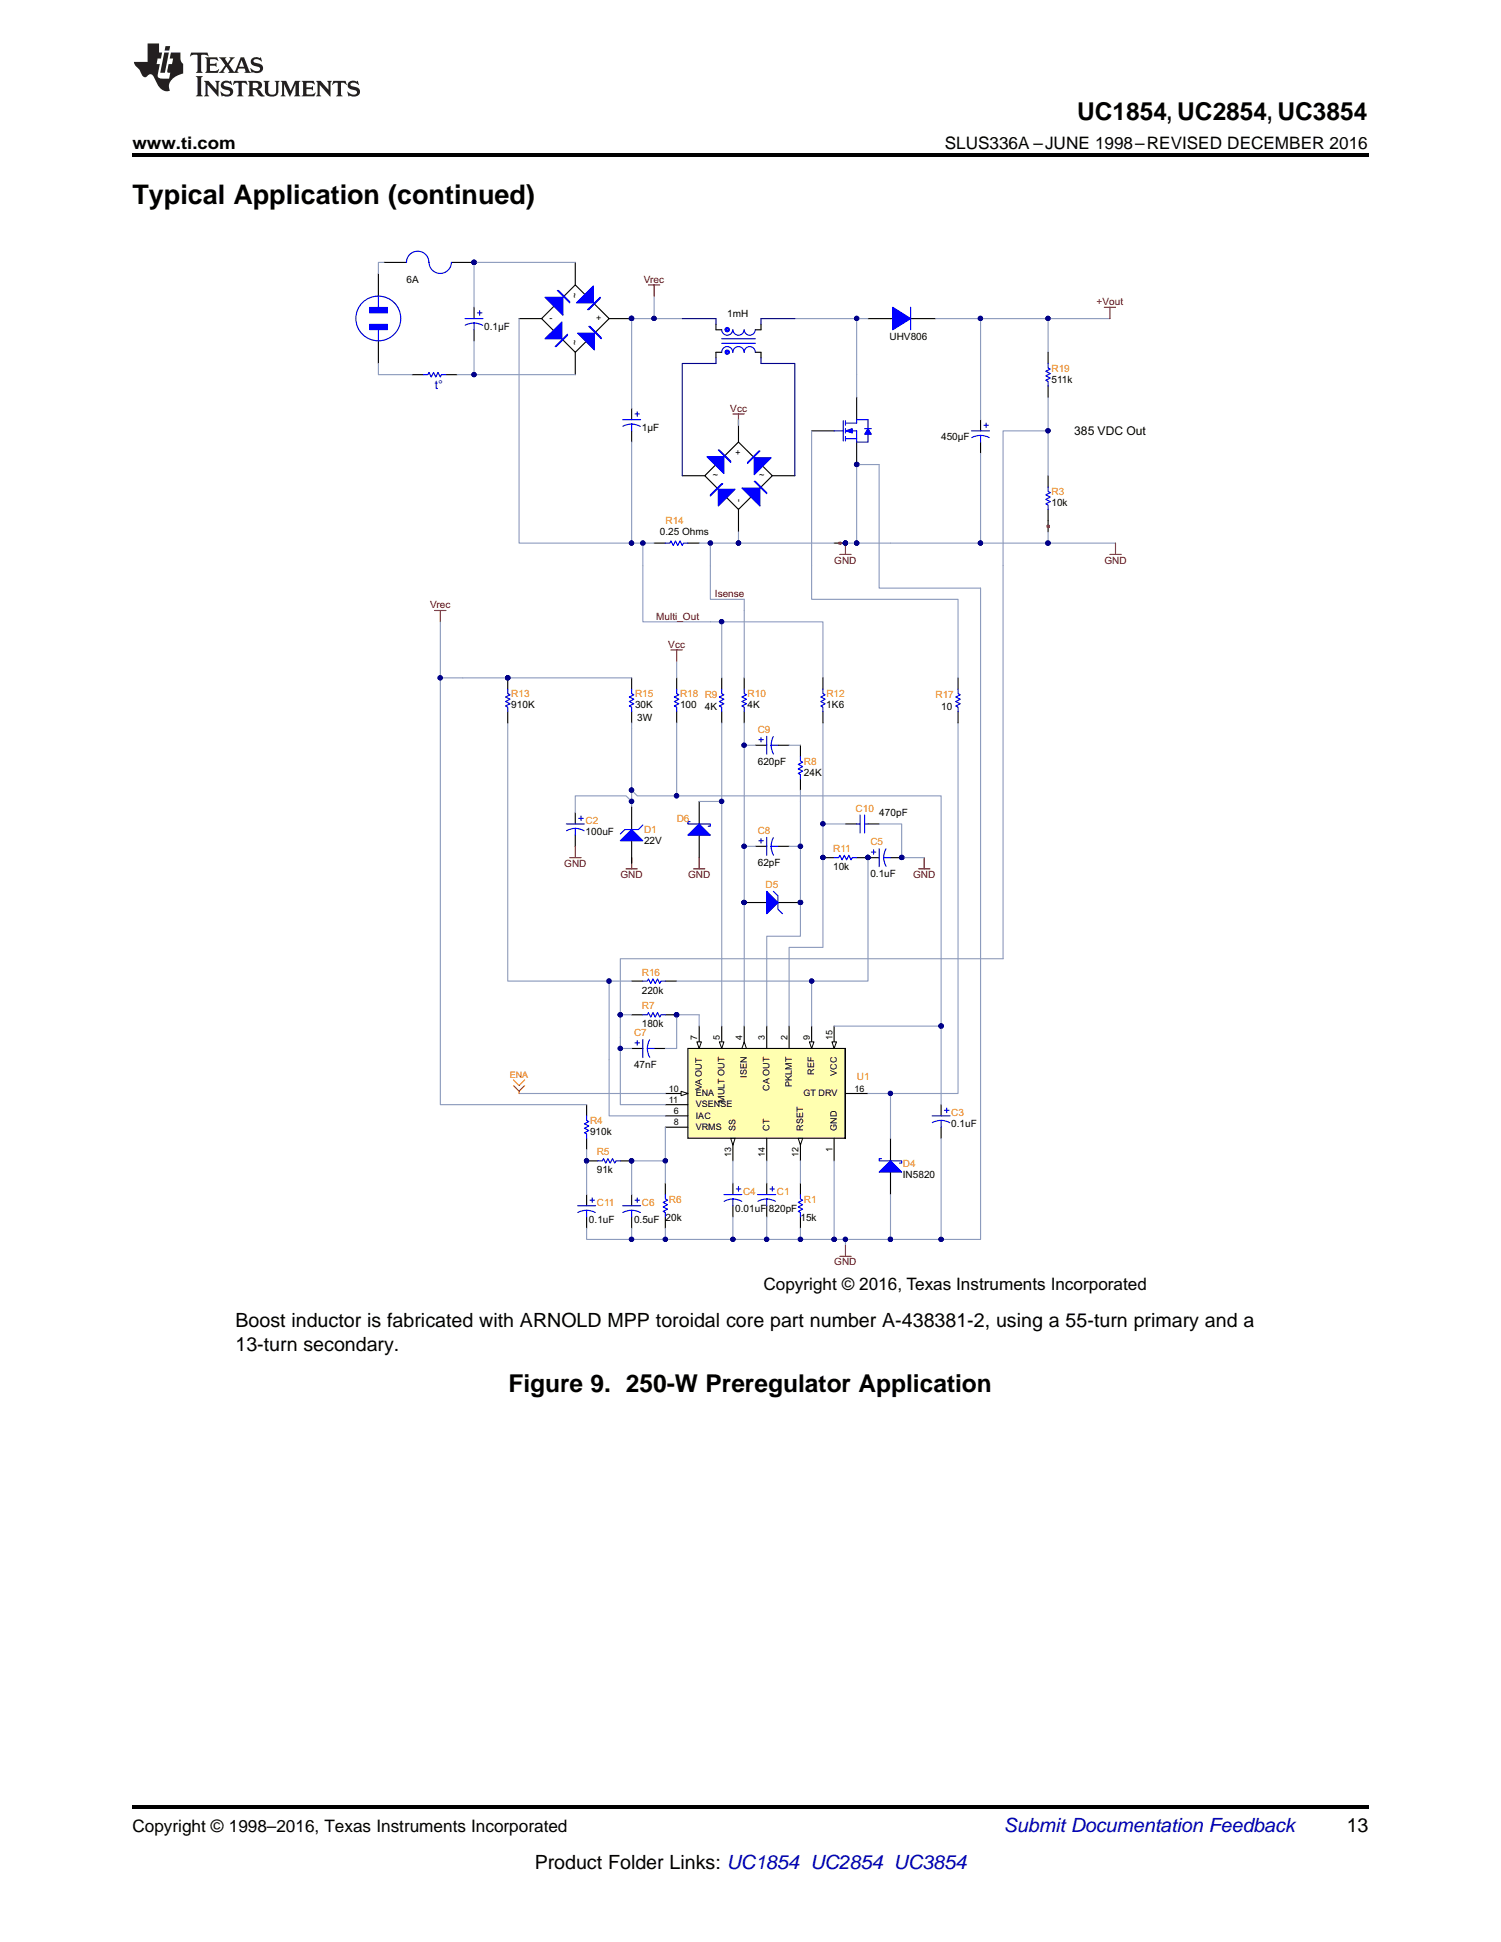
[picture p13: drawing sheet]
<svg xmlns="http://www.w3.org/2000/svg" width="216mm" height="279mm" viewBox="0 0 216 279" stroke-linecap="round" stroke-linejoin="round" font-family="sans-serif">
<defs><g id="words">
<text font-size="3.9" x="19" y="29.3">Typical Application (continued)</text>
<g font-size="3.5">
<text x="154.9" y="17.3">UC1854, UC2854, UC3854</text>
<text x="73.1" y="200.2">Figure 9. 250-W Preregulator Application</text>
</g>
<g font-size="2.8">
<text x="33.9" y="190.9">Boost inductor is fabricated with ARNOLD MPP toroidal core part number A-438381-2, using a 55-turn primary and a</text>
<text x="33.9" y="194.4">13-turn secondary.</text>
<text x="193.7" y="263.6">13</text>
<text x="76.9" y="268.9">Product Folder Links: UC1854 UC2854 UC3854</text>
</g>
<text font-size="2.8" fill="#0000c8" x="144.4" y="263.6">Submit Documentation Feedback</text>
<g font-size="2.5">
<text x="19" y="21.4">www.ti.com</text>
<text x="135.9" y="21.4">SLUS336A –JUNE 1998–REVISED DECEMBER 2016</text>
<text x="109.8" y="185.5">Copyright © 2016, Texas Instruments Incorporated</text>
<text x="19" y="263.6">Copyright © 1998–2016, Texas Instruments Incorporated</text>
</g>
<text font-size="1.7" fill="#00f" x="62.5" y="56">t°</text>
<text font-size="1.7" x="154.5" y="62.6">385 VDC Out</text>
<g font-size="1.4">
<text x="58.5" y="40.7">6A</text>
<text x="69.6" y="47.5">0.1µF</text>
<text x="104.6" y="45.5">1mH</text>
<text x="127.9" y="48.9">UHV806</text>
<text x="151.2" y="55.1">511k</text>
<text x="92.3" y="62">1µF</text>
<text x="135.4" y="63.3">450µF</text>
<text x="94.9" y="77">0.25 Ohms</text>
<text x="151.2" y="72.8">10k</text>
<text x="73.5" y="101.9">910K</text>
<text x="91.3" y="101.9">30K</text>
<text x="97.8" y="101.9">100</text>
<text x="107.5" y="101.9">4K</text>
<text x="118.9" y="101.9">1K6</text>
<text x="91.7" y="103.7">3W</text>
<text x="101.4" y="102.1">4K</text>
<text x="135.4" y="102.1">10</text>
<text x="109" y="110">620pF</text>
<text x="115.6" y="111.6">24K</text>
<text x="126.5" y="117.4">470pF</text>
<text x="84.2" y="120.2">100uF</text>
<text x="92.6" y="121.5">22V</text>
<text x="109" y="124.5">62pF</text>
<text x="119.8" y="125.2">10k</text>
<text x="125.2" y="126.2">0.1uF</text>
<text x="92.3" y="143">220k</text>
<text x="92.3" y="147.8">180k</text>
<text x="91.2" y="153.6">47nF</text>
<text x="84.9" y="163.3">910k</text>
<text x="136.8" y="162.2">0.1uF</text>
<text x="85.8" y="168.8">91k</text>
<text x="129.9" y="169.5">IN5820</text>
<text x="84.7" y="175.9">0.1uF</text>
<text x="91.2" y="175.9">0.5uF 20k</text>
<text x="105.8" y="174.3">0.01uF 820pF</text>
<text x="115.1" y="175.6">15k</text>
</g>
<g font-size="1.4" fill="#800000">
<text x="92.6" y="40.7">Vrec</text>
<text x="157.7" y="43.9">+Vout</text>
<text x="105" y="59.3">Vcc</text>
<text x="120" y="81.1">GND</text>
<text x="158.9" y="81.1">GND</text>
<text x="61.9" y="87.5">Vrec</text>
<text x="94.4" y="89.2">Multi_Out</text>
<text x="102.8" y="85.9">Isense</text>
<text x="96.1" y="93.2">Vcc</text>
<text x="81.2" y="124.7">GND</text>
<text x="89.2" y="126.3">GND</text>
<text x="99" y="126.3">GND</text>
<text x="131.3" y="126.3">GND</text>
<text x="120" y="182.1">GND</text>
</g>
<g font-size="1.4" fill="#fd8400">
<text x="151.2" y="53.5">R19</text>
<text x="151.2" y="71.2">R3</text>
<text x="95.7" y="75.4">R14</text>
<text x="73.5" y="100.3">R13</text>
<text x="91.3" y="100.3">R15</text>
<text x="97.8" y="100.3">R18 R9</text>
<text x="107.5" y="100.3">R10</text>
<text x="118.9" y="100.3">R12</text>
<text x="134.6" y="100.5">R17</text>
<text x="109" y="105.5">C9</text>
<text x="115.6" y="110">R8</text>
<text x="84.2" y="118.6">C2</text>
<text x="92.6" y="119.9">D1</text>
<text x="97.3" y="118.3">D6</text>
<text x="123.1" y="116.8">C10</text>
<text x="109" y="120">C8</text>
<text x="119.8" y="122.6">R11</text>
<text x="125.2" y="121.6">C5</text>
<text x="110.1" y="127.8">D5</text>
<text x="92.3" y="140.4">R16</text>
<text x="91.2" y="149.1">C7</text>
<text x="92.3" y="145.2">R7</text>
<text x="123.2" y="155.4">U1</text>
<text x="84.9" y="161.7">R4</text>
<text x="136.8" y="160.6">C3</text>
<text x="85.8" y="166.2">R5</text>
<text x="129.9" y="167.8">D4</text>
<text x="85.8" y="173.5">C11</text>
<text x="92.3" y="173.5">C6</text>
<text x="96.2" y="173">R6</text>
<text x="106.9" y="171.9">C4</text>
<text x="111.7" y="171.9">C1</text>
<text x="115.6" y="173">R1</text>
</g>
<g font-size="1.3">
<text x="79" y="46.2">-</text>
<text x="83.1" y="42.9" transform="rotate(-90 83.1 42.9)">~</text>
<text x="85.7" y="46.2">+</text>
<text x="83.1" y="49.6" transform="rotate(-90 83.1 49.6)">~</text>
<text x="106.6" y="65.5" transform="rotate(-90 106.6 65.5)">+</text>
<text x="102.5" y="68.8">~</text>
<text x="109.2" y="68.8">~</text>
<text x="106.6" y="72.2" transform="rotate(-90 106.6 72.2)">-</text>
<text x="100.3" y="149.6" transform="rotate(-90 100.3 149.6)">7</text>
<text x="103.5" y="149.6" transform="rotate(-90 103.5 149.6)">5</text>
<text x="106.8" y="149.6" transform="rotate(-90 106.8 149.6)">4</text>
<text x="110" y="149.6" transform="rotate(-90 110 149.6)">3</text>
<text x="113.2" y="149.6" transform="rotate(-90 113.2 149.6)">2</text>
<text x="116.5" y="149.6" transform="rotate(-90 116.5 149.6)">9</text>
<text x="119.7" y="149.6" transform="rotate(-90 119.7 149.6)">15</text>
<text x="107.4" y="155" transform="rotate(-90 107.4 155)">ISEN</text>
<text x="117.1" y="154.6" transform="rotate(-90 117.1 154.6)">REF</text>
<text x="120.4" y="154.7" transform="rotate(-90 120.4 154.7)">VCC</text>
<text x="96.2" y="157">10</text>
<text x="96.2" y="158.7">11</text>
<text x="96.9" y="160.3">6</text>
<text x="96.9" y="161.9">8</text>
<text x="100.1" y="160.9">IAC</text>
<text x="100.1" y="157.7">ENA</text>
<text x="100.1" y="159.3">VSENSE</text>
<text x="101" y="156.9" transform="rotate(-90 101 156.9)">VA OUT</text>
<text x="104.2" y="158.7" transform="rotate(-90 104.2 158.7)">MULT OUT</text>
<text x="110.7" y="156.9" transform="rotate(-90 110.7 156.9)">CA OUT</text>
<text x="113.9" y="156.4" transform="rotate(-90 113.9 156.4)">PKLMT</text>
<text x="115.6" y="157.7">GT DRV</text>
<text x="122.9" y="157">16</text>
<text x="100.1" y="162.6">VRMS</text>
<text x="105.2" y="166.5" transform="rotate(-90 105.2 166.5)">13</text>
<text x="105.8" y="162.7" transform="rotate(-90 105.8 162.7)">SS</text>
<text x="110" y="166.5" transform="rotate(-90 110 166.5)">14</text>
<text x="110.7" y="162.7" transform="rotate(-90 110.7 162.7)">CT</text>
<text x="114.9" y="166.5" transform="rotate(-90 114.9 166.5)">12</text>
<text x="115.5" y="162.7" transform="rotate(-90 115.5 162.7)">RSET</text>
<text x="119.7" y="165.8" transform="rotate(-90 119.7 165.8)">1</text>
<text x="120.4" y="162.7" transform="rotate(-90 120.4 162.7)">GND</text>
</g>
<text font-size="1.3" fill="#f00" x="73.3" y="155.1">ENA</text>
</g></defs>
<path d="M19 259.7h177.8v.5h-177.8z" fill="#000"/>
<path d="M98.9 150.8v13h22.7v-13zM121.6 150.8v13z" fill-rule="evenodd" fill="#ffffb0"/>
<path d="M98.9 150.8h22.7v13h-22.7zM107 147.6v3.2M110.3 147.6v3.2M113.5 147.6v3.2M121.6 150.8v13zM120 163.8v3.2" fill="none" stroke="#000" stroke-width=".16"/>
<path d="M107 149.9l.4 .9h-.7z" fill="#fff"/>
<path d="M107 149.9l.4 .9h-.7z" fill="none" stroke="#000" stroke-width=".14"/>
<path d="M103.8 147.6v3.2" fill="none" stroke="#000" stroke-width=".16"/>
<path d="M103.5 149.9h.6l-.3 .9z" fill="#fff"/>
<path d="M103.5 149.9h.6l-.3 .9z" fill="none" stroke="#000" stroke-width=".14"/>
<path d="M100.6 147.6v3.2M95.7 160.5h3.2" fill="none" stroke="#000" stroke-width=".16"/>
<path d="M100.2 149.9h.7l-.3 .9z" fill="#fff"/>
<path d="M100.2 149.9h.7l-.3 .9z" fill="none" stroke="#000" stroke-width=".14"/>
<path d="M116.7 147.6v3.2M95.7 162.2h3.2" fill="none" stroke="#000" stroke-width=".16"/>
<path d="M116.4 149.9h.7l-.4 .9z" fill="#fff"/>
<path d="M116.4 149.9h.7l-.4 .9z" fill="none" stroke="#000" stroke-width=".14"/>
<path d="M95.7 157.3h3.2" fill="none" stroke="#000" stroke-width=".16"/>
<path d="M98 157l.9 .3-.9 .3z" fill="#fff"/>
<path d="M98 157l.9 .3-.9 .3z" fill="none" stroke="#000" stroke-width=".14"/>
<path d="M95.7 158.9h3.2M115.1 163.8v3.2" fill="none" stroke="#000" stroke-width=".16"/>
<path d="M114.8 163.8h.7l-.4 1z" fill="#fff"/>
<path d="M114.8 163.8h.7l-.4 1z" fill="none" stroke="#000" stroke-width=".14"/>
<path d="M105.4 163.8v3.2" fill="none" stroke="#000" stroke-width=".16"/>
<path d="M105.1 163.8h.6l-.3 1z" fill="#fff"/>
<path d="M105.1 163.8h.6l-.3 1z" fill="none" stroke="#000" stroke-width=".14"/>
<path d="M120 147.6v3.2M110.3 163.8v3.2" fill="none" stroke="#000" stroke-width=".16"/>
<path d="M119.7 149.9h.6l-.3 .9z" fill="#fff"/>
<path d="M119.7 149.9h.6l-.3 .9z" fill="none" stroke="#000" stroke-width=".14"/>
<path d="M121.6 118.5h1.6M124.8 118.5h1.7M121.6 157.3h3.2M110.3 170.2v1.7M110.3 173.5v1.6M115.1 170.2v1.7M115.1 175.1v1.6" fill="none" stroke="#000" stroke-width=".16"/>
<path d="M121.6 179.1v1.7M120.8 180.8h1.6" fill="none" stroke="#800000" stroke-width=".16"/>
<path d="M123.2 118.5h.5M123.7 117.3v2.5M124.4 117.3v2.5M124.4 118.5h.4M109 171.9h2.6M109 172.8l.6-.2 .7-.1 .6 .1 .6 .2M110.3 172.5v1M110.8 171.1h.6M111.1 170.7v.7M115.1 171.9v.6l.4 .2-.7 .3 .7 .3-.7 .3 .7 .4-.7 .3 .3 .1v.7" fill="none" stroke="#00f" stroke-width=".16"/>
<path d="M110.3 167v3.2M115.1 176.7v1.6h4.9M115.1 167v3.2" fill="none" stroke="#8c9bbd" stroke-width=".16"/>
<circle cx="115.1" cy="178.3" r=".31" fill="#000080"/>
<circle cx="115.1" cy="178.3" r=".31" fill="none" stroke="#000080" stroke-width=".14"/>
<circle cx="120" cy="178.3" r=".31" fill="#000080"/>
<circle cx="120" cy="178.3" r=".31" fill="none" stroke="#000080" stroke-width=".14"/>
<path d="M110.3 175.1v3.2h4.8" fill="none" stroke="#8c9bbd" stroke-width=".16"/>
<circle cx="115.1" cy="178.3" r=".31" fill="#000080"/>
<circle cx="115.1" cy="178.3" r=".31" fill="none" stroke="#000080" stroke-width=".14"/>
<circle cx="110.3" cy="178.3" r=".31" fill="#000080"/>
<circle cx="110.3" cy="178.3" r=".31" fill="none" stroke="#000080" stroke-width=".14"/>
<path d="M105.4 170.2v1.7M105.4 173.5v1.6" fill="none" stroke="#000" stroke-width=".16"/>
<path d="M104.1 171.9h2.6M104.1 172.8l.7-.2 .6-.1 .7 .1 .6 .2M105.4 172.5v1M105.9 171.1h.7M106.2 170.7v.7" fill="none" stroke="#00f" stroke-width=".16"/>
<path d="M105.4 175.1v3.2h4.9M105.4 167v3.2" fill="none" stroke="#8c9bbd" stroke-width=".16"/>
<circle cx="105.4" cy="178.3" r=".31" fill="#000080"/>
<circle cx="105.4" cy="178.3" r=".31" fill="none" stroke="#000080" stroke-width=".14"/>
<circle cx="110.3" cy="178.3" r=".31" fill="#000080"/>
<circle cx="110.3" cy="178.3" r=".31" fill="none" stroke="#000080" stroke-width=".14"/>
<path d="M95.7 170.2v1.7M95.7 175.1v1.6" fill="none" stroke="#000" stroke-width=".16"/>
<path d="M95.7 171.9v.6l.3 .2-.6 .3 .6 .3-.6 .3 .6 .4-.6 .3 .3 .1v.7" fill="none" stroke="#00f" stroke-width=".16"/>
<path d="M95.7 176.7v1.6h9.7" fill="none" stroke="#8c9bbd" stroke-width=".16"/>
<circle cx="105.4" cy="178.3" r=".31" fill="#000080"/>
<circle cx="105.4" cy="178.3" r=".31" fill="none" stroke="#000080" stroke-width=".14"/>
<circle cx="95.7" cy="178.3" r=".31" fill="#000080"/>
<circle cx="95.7" cy="178.3" r=".31" fill="none" stroke="#000080" stroke-width=".14"/>
<path d="M90.9 171.9v1.6M90.9 175.1v1.6" fill="none" stroke="#000" stroke-width=".16"/>
<path d="M89.6 173.5h2.5M89.6 174.4l.6-.2 .6-.1 .7 .1 .6 .2M90.9 174.1v1M91.3 172.7h.7M91.7 172.4v.6" fill="none" stroke="#00f" stroke-width=".16"/>
<path d="M95.7 167h-4.8v4.9" fill="none" stroke="#8c9bbd" stroke-width=".16"/>
<circle cx="90.8" cy="167" r=".31" fill="#000080"/>
<circle cx="90.8" cy="167" r=".31" fill="none" stroke="#000080" stroke-width=".14"/>
<circle cx="95.7" cy="167" r=".31" fill="#000080"/>
<circle cx="95.7" cy="167" r=".31" fill="none" stroke="#000080" stroke-width=".14"/>
<path d="M90.9 176.7v1.6h4.8" fill="none" stroke="#8c9bbd" stroke-width=".16"/>
<circle cx="90.8" cy="178.3" r=".31" fill="#000080"/>
<circle cx="90.8" cy="178.3" r=".31" fill="none" stroke="#000080" stroke-width=".14"/>
<circle cx="95.7" cy="178.3" r=".31" fill="#000080"/>
<circle cx="95.7" cy="178.3" r=".31" fill="none" stroke="#000080" stroke-width=".14"/>
<path d="M84.4 167h1.6" fill="none" stroke="#000" stroke-width=".16"/>
<circle cx="84.4" cy="167" r=".31" fill="#000080"/>
<circle cx="84.4" cy="167" r=".31" fill="none" stroke="#000080" stroke-width=".14"/>
<path d="M89.2 167h1.7" fill="none" stroke="#000" stroke-width=".16"/>
<circle cx="90.8" cy="167" r=".31" fill="#000080"/>
<circle cx="90.8" cy="167" r=".31" fill="none" stroke="#000080" stroke-width=".14"/>
<path d="M86 167h.6l.2-.3 .3 .6 .3-.6 .4 .6 .3-.6 .3 .6 .2-.3h.6" fill="none" stroke="#00f" stroke-width=".16"/>
<circle cx="84.4" cy="167" r=".31" fill="#000080"/>
<circle cx="84.4" cy="167" r=".31" fill="none" stroke="#000080" stroke-width=".14"/>
<circle cx="90.8" cy="167" r=".31" fill="#000080"/>
<circle cx="90.8" cy="167" r=".31" fill="none" stroke="#000080" stroke-width=".14"/>
<path d="M84.4 158.9v1.6M84.4 163.8v1.6M84.4 171.9v1.6M84.4 175.1v1.6" fill="none" stroke="#000" stroke-width=".16"/>
<path d="M83.1 173.5h2.6M83.1 174.4l.6-.2 .7-.1 .6 .1 .6 .2M84.4 160.5v.7l.3 .2-.6 .3 .6 .3-.6 .3 .6 .4-.6 .3 .3 .1v.7M84.4 174.1v1M84.9 172.7h.6M85.2 172.4v.6" fill="none" stroke="#00f" stroke-width=".16"/>
<path d="M84.4 165.4v6.5" fill="none" stroke="#8c9bbd" stroke-width=".16"/>
<circle cx="84.4" cy="167" r=".31" fill="#000080"/>
<circle cx="84.4" cy="167" r=".31" fill="none" stroke="#000080" stroke-width=".14"/>
<path d="M84.4 176.7v1.6h6.5" fill="none" stroke="#8c9bbd" stroke-width=".16"/>
<circle cx="90.8" cy="178.3" r=".31" fill="#000080"/>
<circle cx="90.8" cy="178.3" r=".31" fill="none" stroke="#000080" stroke-width=".14"/>
<path d="M95.7 162.2v8" fill="none" stroke="#8c9bbd" stroke-width=".16"/>
<circle cx="95.7" cy="167" r=".31" fill="#000080"/>
<circle cx="95.7" cy="167" r=".31" fill="none" stroke="#000080" stroke-width=".14"/>
<path d="M74.7 157.3h21M87.6 152.5v8h8.1M89.2 149.2v9.7h6.5" fill="none" stroke="#8c9bbd" stroke-width=".16"/>
<circle cx="89.2" cy="150.8" r=".31" fill="#000080"/>
<circle cx="89.2" cy="150.8" r=".31" fill="none" stroke="#000080" stroke-width=".14"/>
<path d="M128.1 163.8v3.2M128.1 168.6v3.3" fill="none" stroke="#000" stroke-width=".16"/>
<path d="M126.5 168.6l1.6-1.6 1.6 1.6z" fill="#00f"/>
<path d="M126.5 168.6l1.6-1.6 1.6 1.6zM126.8 166.7h-.3v.3h3.2v.3h-.3" fill="none" stroke="#00f" stroke-width=".16"/>
<path d="M124.8 157.3h3.3v6.5" fill="none" stroke="#8c9bbd" stroke-width=".16"/>
<circle cx="128.1" cy="157.3" r=".31" fill="#000080"/>
<circle cx="128.1" cy="157.3" r=".31" fill="none" stroke="#000080" stroke-width=".14"/>
<path d="M124.8 123.4h1.7M135.4 158.9v1.6M135.4 162.2v1.6" fill="none" stroke="#000" stroke-width=".16"/>
<path d="M135.9 159.7h.6M136.2 159.4v.7M134.1 160.5h2.6M134.1 161.5l.6-.2 .7-.1 .6 .1 .6 .2M135.4 161.2v1" fill="none" stroke="#00f" stroke-width=".16"/>
<circle cx="124.8" cy="123.4" r=".31" fill="#000080"/>
<circle cx="124.8" cy="123.4" r=".31" fill="none" stroke="#000080" stroke-width=".14"/>
<path d="M128.1 123.4h1.6" fill="none" stroke="#000" stroke-width=".16"/>
<circle cx="129.7" cy="123.4" r=".31" fill="#000080"/>
<circle cx="129.7" cy="123.4" r=".31" fill="none" stroke="#000080" stroke-width=".14"/>
<path d="M125.3 122.6h.7M125.7 122.3v.6M126.5 122.1v2.6M127.1 123.4h1M127.4 122.1l-.2 .6-.1 .7 .1 .6 .3 .6" fill="none" stroke="#00f" stroke-width=".16"/>
<circle cx="124.8" cy="123.4" r=".31" fill="#000080"/>
<circle cx="124.8" cy="123.4" r=".31" fill="none" stroke="#000080" stroke-width=".14"/>
<circle cx="129.7" cy="123.4" r=".31" fill="#000080"/>
<circle cx="129.7" cy="123.4" r=".31" fill="none" stroke="#000080" stroke-width=".14"/>
<path d="M124.8 123.4v17.8h-8.1v6.4" fill="none" stroke="#8c9bbd" stroke-width=".16"/>
<circle cx="116.7" cy="141.1" r=".31" fill="#000080"/>
<circle cx="116.7" cy="141.1" r=".31" fill="none" stroke="#000080" stroke-width=".14"/>
<circle cx="124.8" cy="123.4" r=".31" fill="#000080"/>
<circle cx="124.8" cy="123.4" r=".31" fill="none" stroke="#000080" stroke-width=".14"/>
<path d="M107 129.8h3.3" fill="none" stroke="#000" stroke-width=".16"/>
<circle cx="107" cy="129.8" r=".31" fill="#000080"/>
<circle cx="107" cy="129.8" r=".31" fill="none" stroke="#000080" stroke-width=".14"/>
<path d="M111.9 129.8h3.2" fill="none" stroke="#000" stroke-width=".16"/>
<circle cx="115.1" cy="129.8" r=".31" fill="#000080"/>
<circle cx="115.1" cy="129.8" r=".31" fill="none" stroke="#000080" stroke-width=".14"/>
<path d="M110.3 128.2l1.6 1.6-1.6 1.7z" fill="#00f"/>
<path d="M110.3 128.2l1.6 1.6-1.6 1.7zM111.2 128.2l.7 .7v1.9l.7 .7" fill="none" stroke="#00f" stroke-width=".16"/>
<circle cx="107" cy="129.8" r=".31" fill="#000080"/>
<circle cx="107" cy="129.8" r=".31" fill="none" stroke="#000080" stroke-width=".14"/>
<circle cx="115.1" cy="129.8" r=".31" fill="#000080"/>
<circle cx="115.1" cy="129.8" r=".31" fill="none" stroke="#000080" stroke-width=".14"/>
<path d="M107 129.8v17.8" fill="none" stroke="#8c9bbd" stroke-width=".16"/>
<circle cx="107" cy="129.8" r=".31" fill="#000080"/>
<circle cx="107" cy="129.8" r=".31" fill="none" stroke="#000080" stroke-width=".14"/>
<path d="M115.1 129.8v4.9h-4.8v12.9" fill="none" stroke="#8c9bbd" stroke-width=".16"/>
<circle cx="115.1" cy="129.8" r=".31" fill="#000080"/>
<circle cx="115.1" cy="129.8" r=".31" fill="none" stroke="#000080" stroke-width=".14"/>
<path d="M90.9 141.2h1.6M95.7 141.2h1.6" fill="none" stroke="#000" stroke-width=".16"/>
<path d="M92.5 141.2h.6l.2-.4 .3 .7 .3-.7 .3 .7 .4-.7 .3 .7 .2-.3h.6" fill="none" stroke="#00f" stroke-width=".16"/>
<path d="M87.6 141.2v11.3" fill="none" stroke="#8c9bbd" stroke-width=".16"/>
<circle cx="87.6" cy="141.1" r=".31" fill="#000080"/>
<circle cx="87.6" cy="141.1" r=".31" fill="none" stroke="#000080" stroke-width=".14"/>
<path d="M97.3 141.2h19.4" fill="none" stroke="#8c9bbd" stroke-width=".16"/>
<circle cx="116.7" cy="141.1" r=".31" fill="#000080"/>
<circle cx="116.7" cy="141.1" r=".31" fill="none" stroke="#000080" stroke-width=".14"/>
<path d="M123.2 123.4h1.6" fill="none" stroke="#000" stroke-width=".16"/>
<circle cx="124.8" cy="123.4" r=".31" fill="#000080"/>
<circle cx="124.8" cy="123.4" r=".31" fill="none" stroke="#000080" stroke-width=".14"/>
<path d="M118.4 123.4h1.6" fill="none" stroke="#000" stroke-width=".16"/>
<circle cx="118.4" cy="123.4" r=".31" fill="#000080"/>
<circle cx="118.4" cy="123.4" r=".31" fill="none" stroke="#000080" stroke-width=".14"/>
<path d="M120 123.4h.6l.2-.3 .3 .6 .3-.6 .4 .6 .3-.6 .3 .6 .2-.3h.6" fill="none" stroke="#00f" stroke-width=".16"/>
<circle cx="124.8" cy="123.4" r=".31" fill="#000080"/>
<circle cx="124.8" cy="123.4" r=".31" fill="none" stroke="#000080" stroke-width=".14"/>
<circle cx="118.4" cy="123.4" r=".31" fill="#000080"/>
<circle cx="118.4" cy="123.4" r=".31" fill="none" stroke="#000080" stroke-width=".14"/>
<path d="M118.4 123.4v12.9h-4.9v11.3" fill="none" stroke="#8c9bbd" stroke-width=".16"/>
<circle cx="118.4" cy="123.4" r=".31" fill="#000080"/>
<circle cx="118.4" cy="123.4" r=".31" fill="none" stroke="#000080" stroke-width=".14"/>
<path d="M121.6 118.5h-3.2v4.9" fill="none" stroke="#8c9bbd" stroke-width=".16"/>
<circle cx="118.4" cy="118.5" r=".31" fill="#000080"/>
<circle cx="118.4" cy="118.5" r=".31" fill="none" stroke="#000080" stroke-width=".14"/>
<circle cx="118.4" cy="123.4" r=".31" fill="#000080"/>
<circle cx="118.4" cy="123.4" r=".31" fill="none" stroke="#000080" stroke-width=".14"/>
<path d="M126.5 118.5h3.2v4.9" fill="none" stroke="#8c9bbd" stroke-width=".16"/>
<circle cx="129.7" cy="123.4" r=".31" fill="#000080"/>
<circle cx="129.7" cy="123.4" r=".31" fill="none" stroke="#000080" stroke-width=".14"/>
<path d="M132.1 125h1.7M132.9 123.4v1.6" fill="none" stroke="#800000" stroke-width=".16"/>
<path d="M129.7 123.4h3.2" fill="none" stroke="#8c9bbd" stroke-width=".16"/>
<circle cx="129.7" cy="123.4" r=".31" fill="#000080"/>
<circle cx="129.7" cy="123.4" r=".31" fill="none" stroke="#000080" stroke-width=".14"/>
<path d="M108.7 121.8h1.6M111.9 121.8h1.6" fill="none" stroke="#000" stroke-width=".16"/>
<path d="M109.1 121h.7M109.5 120.6v.7M110.3 120.5v2.6M110.9 121.8h1M111.2 120.5l-.2 .6-.1 .7 .1 .6 .3 .6" fill="none" stroke="#00f" stroke-width=".16"/>
<path d="M108.7 121.8h-1.7v8" fill="none" stroke="#8c9bbd" stroke-width=".16"/>
<circle cx="107" cy="129.8" r=".31" fill="#000080"/>
<circle cx="107" cy="129.8" r=".31" fill="none" stroke="#000080" stroke-width=".14"/>
<circle cx="107" cy="121.8" r=".31" fill="#000080"/>
<circle cx="107" cy="121.8" r=".31" fill="none" stroke="#000080" stroke-width=".14"/>
<path d="M113.5 121.8h1.6v8" fill="none" stroke="#8c9bbd" stroke-width=".16"/>
<circle cx="115.1" cy="129.8" r=".31" fill="#000080"/>
<circle cx="115.1" cy="129.8" r=".31" fill="none" stroke="#000080" stroke-width=".14"/>
<circle cx="115.1" cy="121.8" r=".31" fill="#000080"/>
<circle cx="115.1" cy="121.8" r=".31" fill="none" stroke="#000080" stroke-width=".14"/>
<path d="M95.7 146h1.6" fill="none" stroke="#000" stroke-width=".16"/>
<circle cx="97.3" cy="146" r=".31" fill="#000080"/>
<circle cx="97.3" cy="146" r=".31" fill="none" stroke="#000080" stroke-width=".14"/>
<path d="M90.9 146h1.6" fill="none" stroke="#000" stroke-width=".16"/>
<path d="M92.5 146h.6l.2-.3 .3 .6 .3-.6 .3 .6 .4-.6 .3 .6 .2-.3h.6" fill="none" stroke="#00f" stroke-width=".16"/>
<circle cx="97.3" cy="146" r=".31" fill="#000080"/>
<circle cx="97.3" cy="146" r=".31" fill="none" stroke="#000080" stroke-width=".14"/>
<path d="M97.3 146h3.3" fill="none" stroke="#8c9bbd" stroke-width=".16"/>
<circle cx="97.3" cy="146" r=".31" fill="#000080"/>
<circle cx="97.3" cy="146" r=".31" fill="none" stroke="#000080" stroke-width=".14"/>
<path d="M89.2 146h1.7" fill="none" stroke="#8c9bbd" stroke-width=".16"/>
<circle cx="89.2" cy="146" r=".31" fill="#000080"/>
<circle cx="89.2" cy="146" r=".31" fill="none" stroke="#000080" stroke-width=".14"/>
<path d="M89.2 146v3.2" fill="none" stroke="#8c9bbd" stroke-width=".16"/>
<circle cx="89.2" cy="146" r=".31" fill="#000080"/>
<circle cx="89.2" cy="146" r=".31" fill="none" stroke="#000080" stroke-width=".14"/>
<path d="M144.3 137.9h-55.1v8.1" fill="none" stroke="#8c9bbd" stroke-width=".16"/>
<circle cx="89.2" cy="146" r=".31" fill="#000080"/>
<circle cx="89.2" cy="146" r=".31" fill="none" stroke="#000080" stroke-width=".14"/>
<path d="M90.9 150.8h1.6M94.1 150.8h1.6" fill="none" stroke="#000" stroke-width=".16"/>
<path d="M91.3 150h.7M91.7 149.7v.7M92.5 149.6v2.6M93.1 150.8h1M93.4 149.6l-.2 .6-.1 .7 .1 .6 .3 .6" fill="none" stroke="#00f" stroke-width=".16"/>
<path d="M97.3 146v4.8h-1.6" fill="none" stroke="#8c9bbd" stroke-width=".16"/>
<circle cx="97.3" cy="146" r=".31" fill="#000080"/>
<circle cx="97.3" cy="146" r=".31" fill="none" stroke="#000080" stroke-width=".14"/>
<path d="M89.2 150.8h1.7" fill="none" stroke="#8c9bbd" stroke-width=".16"/>
<circle cx="89.2" cy="150.8" r=".31" fill="#000080"/>
<circle cx="89.2" cy="150.8" r=".31" fill="none" stroke="#000080" stroke-width=".14"/>
<path d="M115.1 107.2v1.7M115.1 112.1v1.6" fill="none" stroke="#000" stroke-width=".16"/>
<path d="M115.1 108.9v.6l.4 .2-.7 .3 .7 .3-.7 .3 .7 .3-.7 .4 .3 .1v.7" fill="none" stroke="#00f" stroke-width=".16"/>
<path d="M115.1 115.3v6.5" fill="none" stroke="#8c9bbd" stroke-width=".16"/>
<circle cx="115.1" cy="121.8" r=".31" fill="#000080"/>
<circle cx="115.1" cy="121.8" r=".31" fill="none" stroke="#000080" stroke-width=".14"/>
<path d="M108.7 107.2h1.6M111.9 107.2h1.6" fill="none" stroke="#000" stroke-width=".16"/>
<path d="M109.1 106.4h.7M109.5 106.1v.6M110.3 105.9v2.6M110.9 107.2h1M111.2 106l-.2 .6-.1 .7 .1 .6 .3 .6" fill="none" stroke="#00f" stroke-width=".16"/>
<path d="M108.7 107.2h-1.7v14.6" fill="none" stroke="#8c9bbd" stroke-width=".16"/>
<circle cx="107" cy="121.8" r=".31" fill="#000080"/>
<circle cx="107" cy="121.8" r=".31" fill="none" stroke="#000080" stroke-width=".14"/>
<circle cx="107" cy="107.2" r=".31" fill="#000080"/>
<circle cx="107" cy="107.2" r=".31" fill="none" stroke="#000080" stroke-width=".14"/>
<path d="M107 104v3.2M113.5 107.2h1.6" fill="none" stroke="#8c9bbd" stroke-width=".16"/>
<path d="M107 97.5v1.7M107 102.4v1.6" fill="none" stroke="#000" stroke-width=".16"/>
<path d="M107 99.2v.6l.4 .2-.7 .3 .7 .3-.7 .3 .7 .4-.7 .3 .3 .1v.7" fill="none" stroke="#00f" stroke-width=".16"/>
<circle cx="107" cy="107.2" r=".31" fill="#000080"/>
<circle cx="107" cy="107.2" r=".31" fill="none" stroke="#000080" stroke-width=".14"/>
<path d="M118.4 104v14.5" fill="none" stroke="#8c9bbd" stroke-width=".16"/>
<circle cx="118.4" cy="118.5" r=".31" fill="#000080"/>
<circle cx="118.4" cy="118.5" r=".31" fill="none" stroke="#000080" stroke-width=".14"/>
<path d="M102.2 89.5h16.2v8" fill="none" stroke="#8c9bbd" stroke-width=".16"/>
<circle cx="103.8" cy="89.4" r=".31" fill="#000080"/>
<circle cx="103.8" cy="89.4" r=".31" fill="none" stroke="#000080" stroke-width=".14"/>
<path d="M103.8 97.5v1.7M103.8 102.4v1.6" fill="none" stroke="#000" stroke-width=".16"/>
<path d="M103.8 99.2v.6l.3 .2-.6 .3 .6 .3-.6 .3 .6 .4-.6 .3 .3 .1v.7" fill="none" stroke="#00f" stroke-width=".16"/>
<path d="M103.8 89.5v8" fill="none" stroke="#8c9bbd" stroke-width=".16"/>
<circle cx="103.8" cy="89.4" r=".31" fill="#000080"/>
<circle cx="103.8" cy="89.4" r=".31" fill="none" stroke="#000080" stroke-width=".14"/>
<path d="M103.8 104v43.6" fill="none" stroke="#8c9bbd" stroke-width=".16"/>
<circle cx="103.8" cy="115.3" r=".31" fill="#000080"/>
<circle cx="103.8" cy="115.3" r=".31" fill="none" stroke="#000080" stroke-width=".14"/>
<path d="M100.6 115.3v3.2M100.6 120.2v3.2" fill="none" stroke="#000" stroke-width=".16"/>
<path d="M98.9 120.2l1.7-1.7 1.6 1.7z" fill="#00f"/>
<path d="M99.3 118.2h-.4v.3h3.3v.4h-.3M98.9 120.2l1.7-1.7 1.6 1.7z" fill="none" stroke="#00f" stroke-width=".16"/>
<path d="M100.6 115.3h3.2" fill="none" stroke="#8c9bbd" stroke-width=".16"/>
<circle cx="103.8" cy="115.3" r=".31" fill="#000080"/>
<circle cx="103.8" cy="115.3" r=".31" fill="none" stroke="#000080" stroke-width=".14"/>
<path d="M99.7 125h1.7M100.6 123.4v1.6" fill="none" stroke="#800000" stroke-width=".16"/>
<path d="M97.3 97.5v1.7M82.7 116.9v1.6M97.3 102.4v1.6M82.7 120.2v1.6" fill="none" stroke="#000" stroke-width=".16"/>
<path d="M97.3 99.2v.6l.3 .2-.6 .3 .6 .3-.6 .3 .6 .4-.6 .3 .3 .1v.7M81.5 118.5h2.6M81.5 119.5l.6-.2 .6-.1 .7 .1 .6 .2M82.7 119.2v1M83.2 117.7h.7M83.6 117.4v.7" fill="none" stroke="#00f" stroke-width=".16"/>
<path d="M97.3 95.1v2.4M90.9 104.8v11.3" fill="none" stroke="#8c9bbd" stroke-width=".16"/>
<circle cx="90.8" cy="115.3" r=".31" fill="#000080"/>
<circle cx="90.8" cy="115.3" r=".31" fill="none" stroke="#000080" stroke-width=".14"/>
<circle cx="90.8" cy="113.7" r=".31" fill="#000080"/>
<circle cx="90.8" cy="113.7" r=".31" fill="none" stroke="#000080" stroke-width=".14"/>
<path d="M90.9 115.3l-.8-.8h-7.4v2.4" fill="none" stroke="#8c9bbd" stroke-width=".16"/>
<circle cx="90.8" cy="115.3" r=".31" fill="#000080"/>
<circle cx="90.8" cy="115.3" r=".31" fill="none" stroke="#000080" stroke-width=".14"/>
<path d="M97.3 104v10.5" fill="none" stroke="#8c9bbd" stroke-width=".16"/>
<circle cx="97.3" cy="114.5" r=".31" fill="#000080"/>
<circle cx="97.3" cy="114.5" r=".31" fill="none" stroke="#000080" stroke-width=".14"/>
<path d="M137.8 104v53.3h-9.7" fill="none" stroke="#8c9bbd" stroke-width=".16"/>
<circle cx="128.1" cy="157.3" r=".31" fill="#000080"/>
<circle cx="128.1" cy="157.3" r=".31" fill="none" stroke="#000080" stroke-width=".14"/>
<path d="M137.8 97.5v1.7M137.8 102.4v1.6" fill="none" stroke="#000" stroke-width=".16"/>
<path d="M137.8 99.2v.6l.3 .2-.6 .3 .6 .3-.6 .3 .6 .4-.6 .3 .3 .1v.7" fill="none" stroke="#00f" stroke-width=".16"/>
<path d="M81.9 123.4h1.7M82.7 121.8v1.6M90.1 125h1.6M90.9 123.4v1.6" fill="none" stroke="#800000" stroke-width=".16"/>
<path d="M66.6 97.5h6.4" fill="none" stroke="#8c9bbd" stroke-width=".16"/>
<circle cx="73" cy="97.5" r=".31" fill="#000080"/>
<circle cx="73" cy="97.5" r=".31" fill="none" stroke="#000080" stroke-width=".14"/>
<path d="M73 104v37.2h17.9" fill="none" stroke="#8c9bbd" stroke-width=".16"/>
<circle cx="87.6" cy="141.1" r=".31" fill="#000080"/>
<circle cx="87.6" cy="141.1" r=".31" fill="none" stroke="#000080" stroke-width=".14"/>
<path d="M66.6 97.5h-3.3v61.4h21.1" fill="none" stroke="#8c9bbd" stroke-width=".16"/>
<circle cx="63.3" cy="97.5" r=".31" fill="#000080"/>
<circle cx="63.3" cy="97.5" r=".31" fill="none" stroke="#000080" stroke-width=".14"/>
<path d="M73 97.5v1.7" fill="none" stroke="#000" stroke-width=".16"/>
<circle cx="73" cy="97.5" r=".31" fill="#000080"/>
<circle cx="73" cy="97.5" r=".31" fill="none" stroke="#000080" stroke-width=".14"/>
<path d="M73 102.4v1.6" fill="none" stroke="#000" stroke-width=".16"/>
<path d="M73 99.2v.6l.4 .2-.7 .3 .7 .3-.7 .3 .7 .4-.7 .3 .3 .1v.7" fill="none" stroke="#00f" stroke-width=".16"/>
<circle cx="73" cy="97.5" r=".31" fill="#000080"/>
<circle cx="73" cy="97.5" r=".31" fill="none" stroke="#000080" stroke-width=".14"/>
<path d="M90.9 97.5v1.7M118.4 97.5v1.7M90.9 102.4v1.6M118.4 102.4v1.6" fill="none" stroke="#000" stroke-width=".16"/>
<path d="M90.9 99.2v.6l.3 .2-.7 .3 .7 .3-.7 .3 .7 .4-.7 .3 .4 .1v.7M118.4 99.2v.6l.3 .2-.6 .3 .6 .3-.6 .3 .6 .4-.6 .3 .3 .1v.7" fill="none" stroke="#00f" stroke-width=".16"/>
<path d="M73 97.5h17.9M107 86.2v11.3" fill="none" stroke="#8c9bbd" stroke-width=".16"/>
<path d="M73.9 155.4l.8 .8 .8-.8M73.9 156.2l.8 .8M74.7 157v.3M75.5 156.2l-.8 .8" fill="none" stroke="#f00" stroke-width=".16"/>
<circle cx="73" cy="97.5" r=".31" fill="#000080"/>
<circle cx="73" cy="97.5" r=".31" fill="none" stroke="#000080" stroke-width=".14"/>
<path d="M90.9 104v.8M115.1 113.7v1.6M100.6 146v1.6" fill="none" stroke="#8c9bbd" stroke-width=".16"/>
<path d="M62.5 87.8h1.6M63.3 87.8v1.7M96.5 93.5h1.6M97.3 93.5v1.6" fill="none" stroke="#800000" stroke-width=".16"/>
<path d="M54.4 39.4v3.2M54.4 49.1v3.2" fill="none" stroke="#000" stroke-width=".16"/>
<circle cx="54.4" cy="45.8" r="3.2" fill="none" stroke="#00f" stroke-width=".16"/>
<path d="M53.2 46.7h2.5v.7h-2.5z" fill="#00f"/>
<path d="M53.2 46.7h2.5v.7h-2.5zM55.7 46.7v.7z" fill="none" stroke="#00f" stroke-width=".14"/>
<path d="M53.2 44.3h2.5v.7h-2.5z" fill="#00f"/>
<path d="M53.2 44.2h2.5v.8h-2.5zM55.7 44.2v.8z" fill="none" stroke="#00f" stroke-width=".14"/>
<path d="M54.4 42.6v1.6M54.4 47.4v1.7" fill="none" stroke="#00f" stroke-width=".16"/>
<path d="M64.9 37.8h3.3" fill="none" stroke="#000" stroke-width=".16"/>
<circle cx="68.2" cy="37.7" r=".31" fill="#000080"/>
<circle cx="68.2" cy="37.7" r=".31" fill="none" stroke="#000080" stroke-width=".14"/>
<path d="M55.2 37.8h3.3" fill="none" stroke="#000" stroke-width=".16"/>
<path d="M58.5 37.8a1.61 1.61 0 0 1 1.6-1.7 1.61 1.61 0 0 1 1.6 1.7M61.7 37.8a1.61 1.61 0 0 0 1.6 1.5 1.61 1.61 0 0 0 1.6-1.5" fill="none" stroke="#00f" stroke-width=".16"/>
<circle cx="68.2" cy="37.7" r=".31" fill="#000080"/>
<circle cx="68.2" cy="37.7" r=".31" fill="none" stroke="#000080" stroke-width=".14"/>
<path d="M59.3 53.9h1.6M64.1 53.9h1.7" fill="none" stroke="#000" stroke-width=".16"/>
<path d="M60.9 53.9h.6l.2-.3 .3 .6 .4-.6 .3 .6 .3-.6 .3 .6 .2-.3h.6" fill="none" stroke="#00f" stroke-width=".16"/>
<path d="M77.9 45.8l4.8-4.8 4.9 4.8-4.9 4.9z" fill-rule="evenodd" fill="#fff"/>
<path d="M77.9 45.8l4.8-4.8 4.9 4.8-4.9 4.9z" fill="none" stroke="#000" stroke-width=".16"/>
<path d="M82.9 43.6l2.5-2.5v2.5z" fill="#00f"/>
<path d="M82.9 43.6l2.5-2.5v2.5z" fill="none" stroke="#00f" stroke-width=".16"/>
<path d="M82.7 50.7v3.2M87.6 45.8h3.3" fill="none" stroke="#000" stroke-width=".16"/>
<circle cx="90.8" cy="45.8" r=".31" fill="#000080"/>
<circle cx="90.8" cy="45.8" r=".31" fill="none" stroke="#000080" stroke-width=".14"/>
<path d="M82.7 37.8v3.2M74.7 45.8h3.2" fill="none" stroke="#000" stroke-width=".16"/>
<path d="M78.4 48.7l2.4-2.4v2.4z" fill="#00f"/>
<path d="M78.4 48.7l2.4-2.4v2.4z" fill="none" stroke="#00f" stroke-width=".16"/>
<path d="M83.1 47.9h2.4v2.4z" fill="#00f"/>
<path d="M83.1 47.9h2.4v2.4z" fill="none" stroke="#00f" stroke-width=".16"/>
<path d="M78.4 42.8h2.6v2.6z" fill="#00f"/>
<path d="M78.4 42.8h2.6v2.6zM80.2 41.8h.1l1.6 1.6v.2zM81.6 48.1v.2l-1.6 1.6h-.2zM84.5 44.5l1.8-1.7v.1l-1.6 1.6zM84.7 47h.2l1.6 1.6v.1z" fill="none" stroke="#00f" stroke-width=".16"/>
<circle cx="90.8" cy="45.8" r=".31" fill="#000080"/>
<circle cx="90.8" cy="45.8" r=".31" fill="none" stroke="#000080" stroke-width=".14"/>
<path d="M90.9 58.8v1.6M90.9 62v1.6" fill="none" stroke="#000" stroke-width=".16"/>
<path d="M91.3 59.6h.7M91.7 59.2v.7M89.6 60.4h2.5M89.6 61.3l.6-.2 .7-.1 .6 .1 .6 .3M90.9 61v1" fill="none" stroke="#00f" stroke-width=".16"/>
<path d="M101.4 68.4l4.8-4.8 4.9 4.8-4.9 4.9z" fill-rule="evenodd" fill="#fff"/>
<path d="M101.4 68.4l4.8-4.8 4.9 4.8-4.9 4.9z" fill="none" stroke="#000" stroke-width=".16"/>
<path d="M108.5 65.9h2.4l-2.4 2.4z" fill="#00f"/>
<path d="M108.5 65.9h2.4l-2.4 2.4z" fill="none" stroke="#00f" stroke-width=".16"/>
<path d="M98.1 68.4h3.3M106.2 60.4v3.2M106.2 73.3v3.2M111.1 68.4h3.2" fill="none" stroke="#000" stroke-width=".16"/>
<path d="M103.3 70.4h2.4l-2.4 2.4z" fill="#00f"/>
<path d="M103.3 70.4h2.4l-2.4 2.4z" fill="none" stroke="#00f" stroke-width=".16"/>
<path d="M101.7 65.7h2.4v2.4z" fill="#00f"/>
<path d="M101.7 65.7h2.4v2.4z" fill="none" stroke="#00f" stroke-width=".16"/>
<path d="M106.7 70.2h2.6v2.6z" fill="#00f"/>
<g fill="none" stroke="#00f" stroke-width=".16">
<path d="M95.7 78.1h.7l.1-.3 .3 .7 .4-.7 .3 .7 .3-.7 .3 .7 .2-.4h.6M102.2 71.2l1.6-1.6h.2l-1.8 1.8zM103.3 64.7h.2l1.6 1.6v.2zM106.7 70.2h2.6v2.6zM108.5 69.2h.2l1.6 1.7v.1zM109.1 64.9h.2l-1.8 1.8v-.2zM120 62h1.3M121.3 60.5v2.9M121.6 60.9h1.6M121.6 62h1.6v1.6M121.6 63.1h1.6M121.6 60.5v.7"/>
<path d="M121.6 61.7v.6M121.6 62.8v.6"/>
</g>
<path d="M94.1 78.1h1.6M98.9 78.1h1.7M116.7 62h3.3" fill="none" stroke="#000" stroke-width=".16"/>
<path d="M121.6 62l1-.3v.6z" fill="#00f"/>
<path d="M121.6 62l1-.3v.6z" fill="none" stroke="#00f" stroke-width=".14"/>
<path d="M123.2 60.4v.5" fill="none" stroke="#00f" stroke-width=".16"/>
<path d="M123.2 63.6v3.2" fill="none" stroke="#000" stroke-width=".16"/>
<circle cx="123.2" cy="66.8" r=".31" fill="#000080"/>
<circle cx="123.2" cy="66.8" r=".31" fill="none" stroke="#000080" stroke-width=".14"/>
<path d="M123.2 57.1v3.3" fill="none" stroke="#000" stroke-width=".16"/>
<path d="M124.8 61.7l.5 .8h-.9z" fill="#00f"/>
<path d="M124.8 61.7l.5 .8h-.9z" fill="none" stroke="#00f" stroke-width=".14"/>
<path d="M123.2 60.4h1.6v1.3M124.4 61.7h.9M124.8 62.5v1.1h-1.6" fill="none" stroke="#00f" stroke-width=".16"/>
<circle cx="123.2" cy="66.8" r=".31" fill="#000080"/>
<circle cx="123.2" cy="66.8" r=".31" fill="none" stroke="#000080" stroke-width=".14"/>
<path d="M141 60.4v1.6M141 63.6v1.6M150.8 68.4v1.7M150.8 73.3v1.6" fill="none" stroke="#000" stroke-width=".16"/>
<path d="M139.7 62h2.6M139.8 63l.6-.3 .6-.1 .7 .1 .6 .3M141 62.6v1M141.5 61.2h.7M141.8 60.9v.6M150.8 70.1v.6l.3 .2-.7 .3 .7 .3-.7 .4 .7 .3-.7 .3 .4 .2v.6" fill="none" stroke="#00f" stroke-width=".16"/>
<path d="M150.8 57.1v11.3" fill="none" stroke="#8c9bbd" stroke-width=".16"/>
<circle cx="150.7" cy="62" r=".31" fill="#000080"/>
<circle cx="150.7" cy="62" r=".31" fill="none" stroke="#000080" stroke-width=".14"/>
<path d="M68.2 44.2v1.6M68.2 47.4v1.7" fill="none" stroke="#000" stroke-width=".16"/>
<path d="M66.9 45.8h2.6M66.9 46.8l.6-.2 .7-.1 .6 .1 .6 .2M68.2 46.5v.9M68.7 45h.6M69 44.7v.7" fill="none" stroke="#00f" stroke-width=".16"/>
<path d="M55.2 37.8h-.8v1.6M68.2 37.8v6.4M54.4 52.3v1.6h4.9" fill="none" stroke="#8c9bbd" stroke-width=".16"/>
<circle cx="68.2" cy="37.7" r=".31" fill="#000080"/>
<circle cx="68.2" cy="37.7" r=".31" fill="none" stroke="#000080" stroke-width=".14"/>
<path d="M68.2 49.1v4.8h-2.4" fill="none" stroke="#8c9bbd" stroke-width=".16"/>
<circle cx="68.2" cy="53.9" r=".31" fill="#000080"/>
<circle cx="68.2" cy="53.9" r=".31" fill="none" stroke="#000080" stroke-width=".14"/>
<path d="M68.2 53.9h14.5" fill="none" stroke="#8c9bbd" stroke-width=".16"/>
<circle cx="68.2" cy="53.9" r=".31" fill="#000080"/>
<circle cx="68.2" cy="53.9" r=".31" fill="none" stroke="#000080" stroke-width=".14"/>
<path d="M68.2 37.8h14.5" fill="none" stroke="#8c9bbd" stroke-width=".16"/>
<circle cx="68.2" cy="37.7" r=".31" fill="#000080"/>
<circle cx="68.2" cy="37.7" r=".31" fill="none" stroke="#000080" stroke-width=".14"/>
<path d="M90.9 45.8h7.2" fill="none" stroke="#8c9bbd" stroke-width=".16"/>
<circle cx="90.8" cy="45.8" r=".31" fill="#000080"/>
<circle cx="90.8" cy="45.8" r=".31" fill="none" stroke="#000080" stroke-width=".14"/>
<circle cx="94.1" cy="45.8" r=".31" fill="#000080"/>
<circle cx="94.1" cy="45.8" r=".31" fill="none" stroke="#000080" stroke-width=".14"/>
<path d="M74.7 45.8v32.3h16.2v-14.5" fill="none" stroke="#8c9bbd" stroke-width=".16"/>
<circle cx="90.8" cy="78.1" r=".31" fill="#000080"/>
<circle cx="90.8" cy="78.1" r=".31" fill="none" stroke="#000080" stroke-width=".14"/>
<path d="M90.9 78.1h3.2" fill="none" stroke="#8c9bbd" stroke-width=".16"/>
<circle cx="90.8" cy="78.1" r=".31" fill="#000080"/>
<circle cx="90.8" cy="78.1" r=".31" fill="none" stroke="#000080" stroke-width=".14"/>
<circle cx="92.5" cy="78.1" r=".31" fill="#000080"/>
<circle cx="92.5" cy="78.1" r=".31" fill="none" stroke="#000080" stroke-width=".14"/>
<path d="M100.6 78.1h5.6" fill="none" stroke="#8c9bbd" stroke-width=".16"/>
<circle cx="102.2" cy="78.1" r=".31" fill="#000080"/>
<circle cx="102.2" cy="78.1" r=".31" fill="none" stroke="#000080" stroke-width=".14"/>
<circle cx="106.2" cy="78.1" r=".31" fill="#000080"/>
<circle cx="106.2" cy="78.1" r=".31" fill="none" stroke="#000080" stroke-width=".14"/>
<path d="M114.3 45.8h8.9v8.1" fill="none" stroke="#8c9bbd" stroke-width=".16"/>
<circle cx="123.2" cy="45.8" r=".31" fill="#000080"/>
<circle cx="123.2" cy="45.8" r=".31" fill="none" stroke="#000080" stroke-width=".14"/>
<path d="M123.2 66.8v11.3" fill="none" stroke="#8c9bbd" stroke-width=".16"/>
<circle cx="123.2" cy="66.8" r=".31" fill="#000080"/>
<circle cx="123.2" cy="66.8" r=".31" fill="none" stroke="#000080" stroke-width=".14"/>
<circle cx="123.2" cy="78.1" r=".31" fill="#000080"/>
<circle cx="123.2" cy="78.1" r=".31" fill="none" stroke="#000080" stroke-width=".14"/>
<path d="M116.7 62v19.4" fill="none" stroke="#8c9bbd" stroke-width=".16"/>
<path d="M124.8 45.8h9.8" fill="none" stroke="#000" stroke-width=".16"/>
<path d="M128.4 44.2l2.6 1.6-2.6 1.6z" fill="#00f"/>
<path d="M128.4 44.2l2.6 1.6-2.6 1.6zM131 44.2v3.2" fill="none" stroke="#00f" stroke-width=".16"/>
<path d="M123.2 45.8h1.6" fill="none" stroke="#8c9bbd" stroke-width=".16"/>
<circle cx="123.2" cy="45.8" r=".31" fill="#000080"/>
<circle cx="123.2" cy="45.8" r=".31" fill="none" stroke="#000080" stroke-width=".14"/>
<path d="M134.6 45.8h6.4v14.6" fill="none" stroke="#8c9bbd" stroke-width=".16"/>
<circle cx="141" cy="45.8" r=".31" fill="#000080"/>
<circle cx="141" cy="45.8" r=".31" fill="none" stroke="#000080" stroke-width=".14"/>
<path d="M141 65.2v12.9h-12.9" fill="none" stroke="#8c9bbd" stroke-width=".16"/>
<circle cx="141" cy="78.1" r=".31" fill="#000080"/>
<circle cx="141" cy="78.1" r=".31" fill="none" stroke="#000080" stroke-width=".14"/>
<path d="M141 45.8h9.8v4.9" fill="none" stroke="#8c9bbd" stroke-width=".16"/>
<circle cx="150.7" cy="45.8" r=".31" fill="#000080"/>
<circle cx="150.7" cy="45.8" r=".31" fill="none" stroke="#000080" stroke-width=".14"/>
<circle cx="141" cy="45.8" r=".31" fill="#000080"/>
<circle cx="141" cy="45.8" r=".31" fill="none" stroke="#000080" stroke-width=".14"/>
<path d="M150.8 62h-6.5v19.4" fill="none" stroke="#8c9bbd" stroke-width=".16"/>
<circle cx="150.7" cy="62" r=".31" fill="#000080"/>
<circle cx="150.7" cy="62" r=".31" fill="none" stroke="#000080" stroke-width=".14"/>
<path d="M150.8 45.8h8.8" fill="none" stroke="#8c9bbd" stroke-width=".16"/>
<circle cx="150.7" cy="45.8" r=".31" fill="#000080"/>
<circle cx="150.7" cy="45.8" r=".31" fill="none" stroke="#000080" stroke-width=".14"/>
<path d="M150.8 78.1h9.7" fill="none" stroke="#8c9bbd" stroke-width=".16"/>
<circle cx="150.7" cy="78.1" r=".31" fill="#000080"/>
<circle cx="150.7" cy="78.1" r=".31" fill="none" stroke="#000080" stroke-width=".14"/>
<path d="M90.9 45.8v13" fill="none" stroke="#8c9bbd" stroke-width=".16"/>
<circle cx="90.8" cy="45.8" r=".31" fill="#000080"/>
<circle cx="90.8" cy="45.8" r=".31" fill="none" stroke="#000080" stroke-width=".14"/>
<path d="M94.1 42.6v3.2" fill="none" stroke="#8c9bbd" stroke-width=".16"/>
<circle cx="94.1" cy="45.8" r=".31" fill="#000080"/>
<circle cx="94.1" cy="45.8" r=".31" fill="none" stroke="#000080" stroke-width=".14"/>
<path d="M93.3 41h1.6M94.1 41v1.6M105.4 59.6h1.6M106.2 59.6v1.6M158.8 44.2h1.7M159.6 44.2v1.6M159.6 79.8h1.7M160.5 78.1v1.7" fill="none" stroke="#800000" stroke-width=".16"/>
<path d="M92.5 78.1v3.3" fill="none" stroke="#8c9bbd" stroke-width=".16"/>
<circle cx="92.5" cy="78.1" r=".31" fill="#000080"/>
<circle cx="92.5" cy="78.1" r=".31" fill="none" stroke="#000080" stroke-width=".14"/>
<path d="M102.2 78.1v3.3" fill="none" stroke="#8c9bbd" stroke-width=".16"/>
<circle cx="102.2" cy="78.1" r=".31" fill="#000080"/>
<circle cx="102.2" cy="78.1" r=".31" fill="none" stroke="#000080" stroke-width=".14"/>
<path d="M106.2 60.4v.8M106.2 76.5v1.6" fill="none" stroke="#8c9bbd" stroke-width=".16"/>
<circle cx="106.2" cy="78.1" r=".31" fill="#000080"/>
<circle cx="106.2" cy="78.1" r=".31" fill="none" stroke="#000080" stroke-width=".14"/>
<path d="M103 46.6v.8h.8M103.8 50.7h-.8v.8M108.7 50.7h.8v.8M109.5 46.6v.8h-.8M90.9 116.1v3.3M90.9 121v3.2" fill="none" stroke="#000" stroke-width=".16"/>
<path d="M103.8 47.4a.79 .79 0 0 0 .8 .8 .79 .79 0 0 0 .8-.8M103.8 50.7a.79 .79 0 0 1 .8-.8 .79 .79 0 0 1 .8 .8M103.8 49.4h4.9M103.8 48.7h4.9M105.4 47.4a.8 .8 0 0 0 .8 .8 .8 .8 0 0 0 .8-.8M105.4 50.7a.8 .8 0 0 1 .8-.8 .8 .8 0 0 1 .8 .8M107 47.4a.79 .79 0 0 0 .8 .8 .79 .79 0 0 0 .8-.8M107 50.7a.79 .79 0 0 1 .8-.8 .79 .79 0 0 1 .8 .8" fill="none" stroke="#00f" stroke-width=".16"/>
<path d="M104.5 50.6h.2v.2h-.2zM104.5 47.3h.2v.2h-.2z" fill="none" stroke="#00f" stroke-width=".48"/>
<path d="M123.2 53.9v3.2M144.3 81.4v56.5" fill="none" stroke="#8c9bbd" stroke-width=".16"/>
<path d="M98.1 45.8h4.9v.8M103 51.5v.8h-4.9v16.1M109.5 51.5v.8h4.8v16.1M114.3 45.8h-4.8v.8" fill="none" stroke="#000080" stroke-width=".16"/>
<path d="M89.2 121l1.7-1.6 1.6 1.6z" fill="#00f"/>
<path d="M92.5 118.7l-.7 .7h-1.9l-.7 .6M89.2 121l1.7-1.6 1.6 1.6z" fill="none" stroke="#00f" stroke-width=".16"/>
<path d="M90.9 113.7l.8 .8h43.7v33.1" fill="none" stroke="#8c9bbd" stroke-width=".16"/>
<circle cx="90.8" cy="113.7" r=".31" fill="#000080"/>
<circle cx="90.8" cy="113.7" r=".31" fill="none" stroke="#000080" stroke-width=".14"/>
<circle cx="97.3" cy="114.5" r=".31" fill="#000080"/>
<circle cx="97.3" cy="114.5" r=".31" fill="none" stroke="#000080" stroke-width=".14"/>
<circle cx="135.4" cy="147.6" r=".31" fill="#000080"/>
<circle cx="135.4" cy="147.6" r=".31" fill="none" stroke="#000080" stroke-width=".14"/>
<path d="M63.3 89.5v8" fill="none" stroke="#8c9bbd" stroke-width=".16"/>
<circle cx="63.3" cy="97.5" r=".31" fill="#000080"/>
<circle cx="63.3" cy="97.5" r=".31" fill="none" stroke="#000080" stroke-width=".14"/>
<path d="M92.5 81.4v8.1h9.7M102.2 81.4v4.8h4.8M116.7 81.4v4.8h21.1v11.3M120 178.3h8.1" fill="none" stroke="#8c9bbd" stroke-width=".16"/>
<circle cx="128.1" cy="178.3" r=".31" fill="#000080"/>
<circle cx="128.1" cy="178.3" r=".31" fill="none" stroke="#000080" stroke-width=".14"/>
<circle cx="121.6" cy="178.3" r=".31" fill="#000080"/>
<circle cx="121.6" cy="178.3" r=".31" fill="none" stroke="#000080" stroke-width=".14"/>
<circle cx="120" cy="178.3" r=".31" fill="#000080"/>
<circle cx="120" cy="178.3" r=".31" fill="none" stroke="#000080" stroke-width=".14"/>
<path d="M120 167v11.3" fill="none" stroke="#8c9bbd" stroke-width=".16"/>
<circle cx="120" cy="178.3" r=".31" fill="#000080"/>
<circle cx="120" cy="178.3" r=".31" fill="none" stroke="#000080" stroke-width=".14"/>
<path d="M121.6 178.3v.8" fill="none" stroke="#8c9bbd" stroke-width=".16"/>
<circle cx="121.6" cy="178.3" r=".31" fill="#000080"/>
<circle cx="121.6" cy="178.3" r=".31" fill="none" stroke="#000080" stroke-width=".14"/>
<path d="M128.1 171.9v6.4" fill="none" stroke="#8c9bbd" stroke-width=".16"/>
<circle cx="128.1" cy="178.3" r=".31" fill="#000080"/>
<circle cx="128.1" cy="178.3" r=".31" fill="none" stroke="#000080" stroke-width=".14"/>
<path d="M120 147.6h15.4" fill="none" stroke="#8c9bbd" stroke-width=".16"/>
<circle cx="135.4" cy="147.6" r=".31" fill="#000080"/>
<circle cx="135.4" cy="147.6" r=".31" fill="none" stroke="#000080" stroke-width=".14"/>
<path d="M135.4 147.6v11.3" fill="none" stroke="#8c9bbd" stroke-width=".16"/>
<circle cx="135.4" cy="147.6" r=".31" fill="#000080"/>
<circle cx="135.4" cy="147.6" r=".31" fill="none" stroke="#000080" stroke-width=".14"/>
<path d="M141 84.6v93.7h-12.9" fill="none" stroke="#8c9bbd" stroke-width=".16"/>
<circle cx="128.1" cy="178.3" r=".31" fill="#000080"/>
<circle cx="128.1" cy="178.3" r=".31" fill="none" stroke="#000080" stroke-width=".14"/>
<circle cx="135.4" cy="178.3" r=".31" fill="#000080"/>
<circle cx="135.4" cy="178.3" r=".31" fill="none" stroke="#000080" stroke-width=".14"/>
<path d="M135.4 163.8v14.5" fill="none" stroke="#8c9bbd" stroke-width=".16"/>
<circle cx="135.4" cy="178.3" r=".31" fill="#000080"/>
<circle cx="135.4" cy="178.3" r=".31" fill="none" stroke="#000080" stroke-width=".14"/>
<path d="M120 78.1h1.6" fill="none" stroke="#000" stroke-width=".16"/>
<circle cx="121.6" cy="78.1" r=".31" fill="#000080"/>
<circle cx="121.6" cy="78.1" r=".31" fill="none" stroke="#000080" stroke-width=".14"/>
<path d="M120.7 78h.3v.3h-.3z" fill="#ffffb0"/>
<path d="M120.7 78h.3v.3h-.3zM121 78v.3z" fill="none" stroke="#800000" stroke-width=".14"/>
<circle cx="121.6" cy="78.1" r=".31" fill="#000080"/>
<circle cx="121.6" cy="78.1" r=".31" fill="none" stroke="#000080" stroke-width=".14"/>
<path d="M123.2 78.1h4.9" fill="none" stroke="#8c9bbd" stroke-width=".16"/>
<circle cx="123.2" cy="78.1" r=".31" fill="#000080"/>
<circle cx="123.2" cy="78.1" r=".31" fill="none" stroke="#000080" stroke-width=".14"/>
<path d="M121.6 78.1h1.6" fill="none" stroke="#8c9bbd" stroke-width=".16"/>
<circle cx="121.6" cy="78.1" r=".31" fill="#000080"/>
<circle cx="121.6" cy="78.1" r=".31" fill="none" stroke="#000080" stroke-width=".14"/>
<circle cx="123.2" cy="78.1" r=".31" fill="#000080"/>
<circle cx="123.2" cy="78.1" r=".31" fill="none" stroke="#000080" stroke-width=".14"/>
<path d="M106.2 78.1h13.8" fill="none" stroke="#8c9bbd" stroke-width=".16"/>
<circle cx="106.2" cy="78.1" r=".31" fill="#000080"/>
<circle cx="106.2" cy="78.1" r=".31" fill="none" stroke="#000080" stroke-width=".14"/>
<path d="M123.2 66.8h3.3v17.8h14.5" fill="none" stroke="#8c9bbd" stroke-width=".16"/>
<circle cx="123.2" cy="66.8" r=".31" fill="#000080"/>
<circle cx="123.2" cy="66.8" r=".31" fill="none" stroke="#000080" stroke-width=".14"/>
<path d="M150.8 50.7v1.6M150.8 55.5v1.6" fill="none" stroke="#000" stroke-width=".16"/>
<path d="M150.8 52.3v.7l.3 .1-.7 .3 .7 .4-.7 .3 .7 .3-.7 .3 .4 .2v.6" fill="none" stroke="#00f" stroke-width=".16"/>
<path d="M120.8 79.8h1.6M121.6 78.1v1.7" fill="none" stroke="#800000" stroke-width=".16"/>
<circle cx="121.6" cy="78.1" r=".31" fill="#000080"/>
<circle cx="121.6" cy="78.1" r=".31" fill="none" stroke="#000080" stroke-width=".14"/>
<path d="M150.8 74.9v1.6" fill="none" stroke="#000" stroke-width=".16"/>
<path d="M150.6 75.6h.3v.3h-.3z" fill="#ffffb0"/>
<path d="M150.6 75.6h.3v.3h-.3zM150.9 75.6v.3z" fill="none" stroke="#800000" stroke-width=".14"/>
<path d="M141 78.1h9.8" fill="none" stroke="#8c9bbd" stroke-width=".16"/>
<circle cx="141" cy="78.1" r=".31" fill="#000080"/>
<circle cx="141" cy="78.1" r=".31" fill="none" stroke="#000080" stroke-width=".14"/>
<circle cx="150.7" cy="78.1" r=".31" fill="#000080"/>
<circle cx="150.7" cy="78.1" r=".31" fill="none" stroke="#000080" stroke-width=".14"/>
<path d="M150.8 76.5v1.6" fill="none" stroke="#8c9bbd" stroke-width=".16"/>
<circle cx="150.7" cy="78.1" r=".31" fill="#000080"/>
<circle cx="150.7" cy="78.1" r=".31" fill="none" stroke="#000080" stroke-width=".14"/>
<path d="M19 22h177.8v.5h-177.8z" fill="#000"/>
<g fill="#231f20">
<path d="M27.5 7.6l-.1 .5a1 1 0 0 1 1-.2v2.2l-.2 .4h1l-.3-.4 .1-2.2a1.27 1.27 0 0 1 1 .2l-.2-.5zM29.5 8.3l.2 .3v1.5l-.2 .4h1.8l.2-.6a1.12 1.12 0 0 1-1.3 .3v-.8h.6l.3 .2v-.6l-.3 .2h-.6v-.5l.2-.2a1.3 1.3 0 0 1 1 .3l-.2-.5zM31.5 8.3l.9 1.1-.5 .7-.4 .4h.8l-.2-.2 .5-.7 .4 .7-.2 .2h1.5l-.1-.2 .1-.4h.9l.1 .4-.2 .2h1l-.3-.3-.7-1.9h-.5l-.9 2-.8-1 .9-1h-.8l.1 .1v.2l-.3 .5-.4-.6 .2-.2zM34.7 8.6l.4 1h-.7zM36.3 8.4a.63 .63 0 0 0-.2 .7 .63 .63 0 0 0 .6 .4l.6 .2 .1 .2a.75 .75 0 0 1-.7 .4 .75 .75 0 0 1-.6-.5l.1 .7 .2-.1h.1a.87 .87 0 0 0 .9 0 .87 .87 0 0 0 .4-.9 1.4 1.4 0 0 0-1.2-.5l-.1-.2v-.2a1.04 1.04 0 0 1 1.2 .2l-.2-.5-.1 .1-.2-.1a1.01 1.01 0 0 0-.9 .1zM28.2 10.9l.2 .4v2.2l-.2 .4h1l-.3-.4v-2.2l.3-.4zM29.3 11.6l.3 .4v1.5l-.3 .4h.8l-.2-.4v-1.3l1.5 1.7v-1.9l.2-.4h-.7l.2 .4v.9l-1.1-1.3zM32 11.8a.62 .62 0 0 0-.2 .7 .62 .62 0 0 0 .6 .4l.6 .1 .1 .3a.76 .76 0 0 1-.7 .3 .76 .76 0 0 1-.6-.4l.1 .7 .2-.1h.1a.87 .87 0 0 0 .9 0 .87 .87 0 0 0 .4-.9 1.4 1.4 0 0 0-1.2-.5l-.1-.2v-.2a1.04 1.04 0 0 1 1.2 .2l-.2-.6-.1 .1h-.2a1.02 1.02 0 0 0-.9 .1zM33.7 11.6l-.2 .6a.61 .61 0 0 1 .8-.3v1.6v.2l-.2 .2h.9l-.2-.4v-1.6a.78 .78 0 0 1 .8 .3l-.2-.6zM35.6 11.6l.3 .4v1.5l-.3 .4h1l-.2-.2v-.8h.2a.93 .93 0 0 1 .6 .8 .61 .61 0 0 0 .9 .1l-.2-.1-.5-.7-.3-.2a.58 .58 0 0 0 .6-.5 .58 .58 0 0 0-.5-.6zM36.4 11.9h.1a.45 .45 0 0 1 .5 .1 .45 .45 0 0 1 .1 .5l-.1 .1-.6 .1zM37.9 11.6l.2 .2a2.17 2.17 0 0 0 .3 1.9 .99 .99 0 0 0 1.6-.6v-1.1l.2-.4h-.7l.2 .2a1.92 1.92 0 0 1-.2 1.8 .6 .6 0 0 1-.9-.5v-1.1l.2-.4zM40.4 11.6l.2 .4v1.5l-.2 .4h.7l-.2-.4v-1.4l.8 1.8 .8-1.8v1.4l-.2 .4h.9l-.2-.4v-1.5l.2-.4h-.8l-.6 1.5-.6-1.5zM43.4 11.6l.2 .4v1.5l-.2 .4h1.8l.2-.6a1.12 1.12 0 0 1-1.3 .3v-.8h.5l.4 .2v-.6l-.4 .2h-.5v-.6l.2-.1a1.31 1.31 0 0 1 1 .2l-.2-.5zM45.5 11.6l.2 .4v1.5l-.2 .4h.7l-.2-.4v-1.3l1.5 1.7v-1.9l.2-.4h-.7l.2 .4v.9l-1.1-1.3zM47.9 11.6l-.1 .6a.61 .61 0 0 1 .8-.3v1.6v.2l-.3 .2h1l-.3-.4 .1-1.6a.78 .78 0 0 1 .8 .3l-.2-.6zM50.2 11.8a.62 .62 0 0 0-.2 .7 .62 .62 0 0 0 .6 .4l.6 .1 .2 .3a.76 .76 0 0 1-.8 .3 .76 .76 0 0 1-.6-.4l.1 .7 .2-.1h.1a.87 .87 0 0 0 1 0 .87 .87 0 0 0 .3-.9 1.4 1.4 0 0 0-1.2-.5l-.1-.2v-.2a1.04 1.04 0 0 1 1.2 .2l-.1-.6-.2 .1h-.1a1.01 1.01 0 0 0-1 .1z"/>
<path d="M21.2 6.3v2.6h-1.9a1.6 1.6 0 0 0 .7 1l.1 .3a1.16 1.16 0 0 0 .8 .9l.2-.1a.56 .56 0 0 1 .5-.3 .56 .56 0 0 1 .5 .3l.2 .4a2.31 2.31 0 0 0 1.6 1.7h.5a1.68 1.68 0 0 1 1-2.2l.9-.3v-1.4a.88 .88 0 0 1-.3-.8v-.8h-1.4l-.2 .8h.5l-.2 .8h-.4l-.2 1v.2l.4 .1-.2 .8a1.93 1.93 0 0 1-1.6-.3l.3-1.8h-.5l.2-.8h.4l.2-.8h-.4v-1.3zM23.6 7.6l-.6 2.9h.7l.6-2.9zM23.8 6.6l-.1 .7h.6l.2-.7z"/>
</g>
<use href="#words"/>
</svg>
